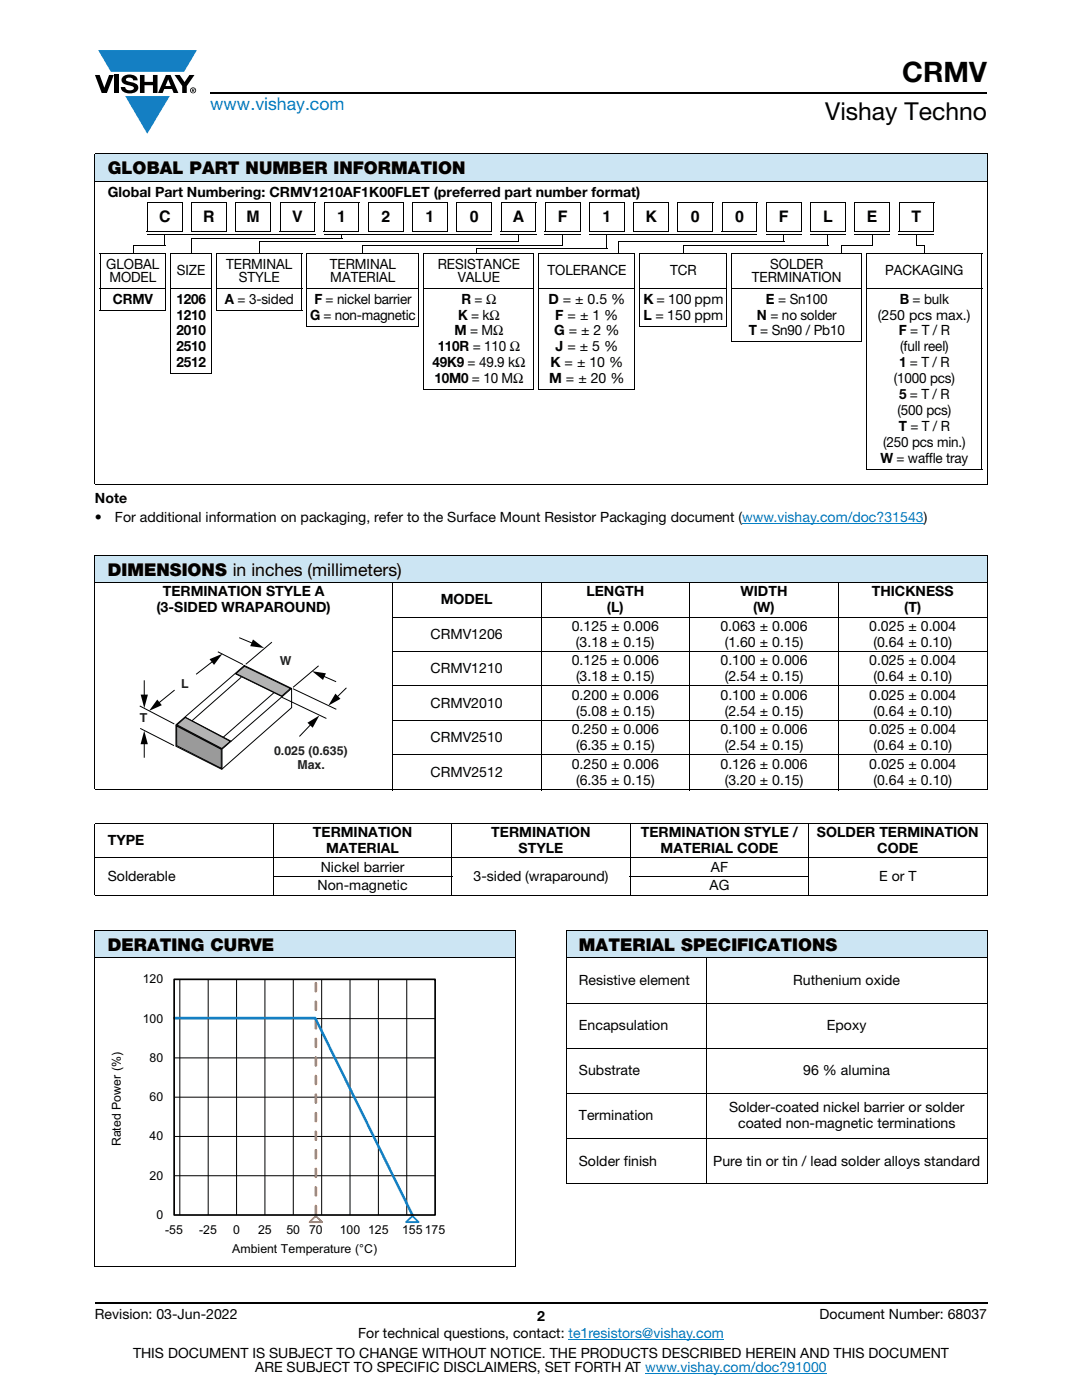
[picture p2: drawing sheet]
<svg xmlns="http://www.w3.org/2000/svg" width="216mm" height="279mm" viewBox="0 0 216 279" stroke-linecap="round" stroke-linejoin="round" font-family="sans-serif">
<defs><g id="words">
<text font-size="5.6" x="180" y="16.4">CRMV</text>
<text font-size="4.9" x="164.7" y="24">Vishay Techno</text>
<text font-size="3.5" fill="#007ec4" x="42" y="21.9">www.vishay.com</text>
<g font-size="3.5">
<text x="21.5" y="34.8">GLOBAL PART NUMBER INFORMATION</text>
<text x="21.5" y="114.9">DIMENSIONS in inches (millimeters)</text>
<text x="21.5" y="189.8">DERATING CURVE</text>
<text x="115.5" y="189.8">MATERIAL SPECIFICATIONS</text>
</g>
<g font-size="3.2">
<text x="31.7" y="44.3">C</text>
<text x="40.6" y="44.3">R</text>
<text x="49.2" y="44.3">M</text>
<text x="58.3" y="44.3">V</text>
<text x="67.3" y="44.3">1</text>
<text x="76.1" y="44.3">2</text>
<text x="84.9" y="44.3">1</text>
<text x="93.7" y="44.3">0</text>
<text x="102.3" y="44.3">A</text>
<text x="111.3" y="44.3">F</text>
<text x="120.2" y="44.3">1</text>
<text x="128.8" y="44.3">K</text>
<text x="137.9" y="44.3">0</text>
<text x="146.7" y="44.3">0</text>
<text x="155.4" y="44.3">F</text>
<text x="164.3" y="44.3">L</text>
<text x="173" y="44.3">E</text>
<text x="181.9" y="44.3">T</text>
</g>
<g font-size="2.8">
<text x="21.5" y="39.3">Global Part Numbering: CRMV1210AF1K00FLET (preferred part number format)</text>
<text x="21.2" y="53.7">GLOBAL</text>
<text x="45.1" y="53.7">TERMINAL</text>
<text x="65.8" y="53.7">TERMINAL</text>
<text x="87.4" y="53.7">RESISTANCE</text>
<text x="153.7" y="53.7">SOLDER</text>
<text x="21.8" y="56.2">MODEL</text>
<text x="35.3" y="55">SIZE</text>
<text x="47.7" y="56.2">STYLE</text>
<text x="65.9" y="56.2">MATERIAL</text>
<text x="91.3" y="56.2">VALUE</text>
<text x="109.2" y="55">TOLERANCE</text>
<text x="133.7" y="55">TCR</text>
<text x="150" y="56.2">TERMINATION</text>
<text x="176.6" y="55">PACKAGING</text>
<text x="22.5" y="60.6">CRMV</text>
<text x="35.2" y="60.6">1206</text>
<text x="35.2" y="63.8">1210</text>
<text x="44.9" y="60.6">A = 3-sided</text>
<text x="61.9" y="63.8">G = non-magnetic</text>
<text x="62.7" y="60.6">F = nickel barrier</text>
<text x="91.4" y="63.8">K = kΩ</text>
<text x="92.1" y="60.6">R = Ω</text>
<text x="109.4" y="60.6">D = ± 0.5 %</text>
<text x="110.8" y="63.8">F = ± 1 %</text>
<text x="128.4" y="60.6">K = 100 ppm</text>
<text x="128.4" y="63.8">L = 150 ppm</text>
<text x="151" y="63.8">N = no solder</text>
<text x="152.8" y="60.6">E = Sn100</text>
<text x="175.2" y="63.8">(250 pcs max.)</text>
<text x="179.5" y="60.6">B = bulk</text>
<text x="35.2" y="67">2010</text>
<text x="35.2" y="70.1">2510</text>
<text x="87.3" y="70.1">110R = 110 Ω</text>
<text x="90.7" y="67">M = MΩ</text>
<text x="110.6" y="67">G = ± 2 %</text>
<text x="110.9" y="70.1">J = ± 5 %</text>
<text x="149.4" y="67">T = Sn90 / Pb10</text>
<text x="179.3" y="67">F = T / R</text>
<text x="179.6" y="70.1">(full reel)</text>
<text x="35.2" y="73.3">2512</text>
<text x="86.3" y="73.3">49K9 = 49.9 kΩ</text>
<text x="86.7" y="76.5">10M0 = 10 MΩ</text>
<text x="109.6" y="76.5">M = ± 20 %</text>
<text x="109.9" y="73.3">K = ± 10 %</text>
<text x="178.4" y="76.5">(1000 pcs)</text>
<text x="179.4" y="73.3">1 = T / R</text>
<text x="179.1" y="82.8">(500 pcs)</text>
<text x="179.4" y="79.7">5 = T / R</text>
<text x="176.2" y="89.2">(250 pcs min.)</text>
<text x="179.3" y="86">T = T / R</text>
<text x="175.7" y="92.4">W = waffle tray</text>
<text x="18.9" y="100.3">Note</text>
<text x="18.9" y="104.2">•</text>
<text x="22.9" y="104.2">For additional information on packaging, refer to the Surface Mount Resistor Packaging document (www.vishay.com/doc?31543)</text>
<text x="32.5" y="119">TERMINATION STYLE A</text>
<text x="117" y="119">LENGTH</text>
<text x="147.7" y="119">WIDTH</text>
<text x="173.9" y="119">THICKNESS</text>
<text x="31.2" y="122.2">(3-SIDED WRAPAROUND)</text>
<text x="87.9" y="120.6">MODEL</text>
<text x="114.1" y="125.9">0.125 ± 0.006</text>
<text x="121.1" y="122.2">(L)</text>
<text x="143.8" y="125.9">0.063 ± 0.006</text>
<text x="150.3" y="122.2">(W)</text>
<text x="173.4" y="125.9">0.025 ± 0.004</text>
<text x="180.4" y="122.2">(T)</text>
<text x="85.9" y="127.5">CRMV1206</text>
<text x="114.9" y="129.1">(3.18 ± 0.15)</text>
<text x="144.6" y="129.1">(1.60 ± 0.15)</text>
<text x="174.3" y="129.1">(0.64 ± 0.10)</text>
<text x="85.9" y="134.4">CRMV1210</text>
<text x="114.1" y="132.8">0.125 ± 0.006</text>
<text x="114.9" y="136">(3.18 ± 0.15)</text>
<text x="143.8" y="132.8">0.100 ± 0.006</text>
<text x="144.6" y="136">(2.54 ± 0.15)</text>
<text x="173.4" y="132.8">0.025 ± 0.004</text>
<text x="174.3" y="136">(0.64 ± 0.10)</text>
<text x="85.9" y="141.2">CRMV2010</text>
<text x="114.1" y="139.7">0.200 ± 0.006</text>
<text x="114.9" y="142.8">(5.08 ± 0.15)</text>
<text x="143.8" y="139.7">0.100 ± 0.006</text>
<text x="144.6" y="142.8">(2.54 ± 0.15)</text>
<text x="173.4" y="139.7">0.025 ± 0.004</text>
<text x="174.3" y="142.8">(0.64 ± 0.10)</text>
<text x="85.9" y="148.1">CRMV2510</text>
<text x="114.1" y="146.5">0.250 ± 0.006</text>
<text x="114.9" y="149.7">(6.35 ± 0.15)</text>
<text x="143.8" y="146.5">0.100 ± 0.006</text>
<text x="144.6" y="149.7">(2.54 ± 0.15)</text>
<text x="173.4" y="146.5">0.025 ± 0.004</text>
<text x="174.3" y="149.7">(0.64 ± 0.10)</text>
<text x="85.9" y="155.1">CRMV2512</text>
<text x="114.1" y="153.5">0.250 ± 0.006</text>
<text x="143.8" y="153.5">0.126 ± 0.006</text>
<text x="173.4" y="153.5">0.025 ± 0.004</text>
<text x="114.9" y="156.7">(6.35 ± 0.15)</text>
<text x="144.6" y="156.7">(3.20 ± 0.15)</text>
<text x="174.3" y="156.7">(0.64 ± 0.10)</text>
<text x="62.4" y="167.1">TERMINATION</text>
<text x="98" y="167.1">TERMINATION</text>
<text x="127.9" y="167.1">TERMINATION STYLE /</text>
<text x="163" y="167.1">SOLDER TERMINATION</text>
<text x="21.5" y="168.7">TYPE</text>
<text x="64" y="174">Nickel barrier</text>
<text x="65.1" y="170.3">MATERIAL</text>
<text x="103.5" y="170.3">STYLE</text>
<text x="131.8" y="170.3">MATERIAL CODE</text>
<text x="141.8" y="174">AF</text>
<text x="175.1" y="170.3">CODE</text>
<text x="21.5" y="175.8">Solderable</text>
<text x="63.4" y="177.7">Non-magnetic</text>
<text x="94.5" y="175.8">3-sided (wraparound)</text>
<text x="141.6" y="177.7">AG</text>
<text x="175.4" y="175.8">E or T</text>
<text x="115.5" y="196.6">Resistive element</text>
<text x="158.3" y="196.6">Ruthenium oxide</text>
<text x="115.5" y="205.6">Encapsulation</text>
<text x="165" y="205.6">Epoxy</text>
<text x="115.5" y="214.6">Substrate</text>
<text x="160.3" y="214.6">96 % alumina</text>
<text x="145.5" y="222">Solder-coated nickel barrier or solder</text>
<text x="115.5" y="223.6">Termination</text>
<text x="147.3" y="225.2">coated non-magnetic terminations</text>
<text x="115.5" y="232.6">Solder finish</text>
<text x="142.3" y="232.6">Pure tin or tin / lead solder alloys standard</text>
<text x="18.9" y="263.3">Revision: 03-Jun-2022</text>
<text x="107.2" y="263.6">2</text>
<text x="163.6" y="263.3">Document Number: 68037</text>
<text x="71.5" y="267.1">For technical questions, contact: te1resistors@vishay.com</text>
<text x="26.5" y="271">THIS DOCUMENT IS SUBJECT TO CHANGE WITHOUT NOTICE. THE PRODUCTS DESCRIBED HEREIN AND THIS DOCUMENT</text>
<text x="50.9" y="273.8">ARE SUBJECT TO SPECIFIC DISCLAIMERS, SET FORTH AT www.vishay.com/doc?91000</text>
</g>
<g font-size="2.5" fill="#231f20">
<text x="36.1" y="137.3">L</text>
<text x="55.8" y="132.6">W</text>
<text x="27.9" y="144.2">T</text>
<text x="54.7" y="150.6">0.025 (0.635)</text>
<text x="59.3" y="153.5">Max.</text>
</g>
<g font-size="2.5">
<text x="28.5" y="196.3">120</text>
<text x="28.5" y="204.1">100</text>
<text x="29.9" y="211.9">80</text>
<text x="29.9" y="219.8">60</text>
<text x="29.9" y="227.6">40</text>
<text x="24.1" y="228.8" transform="rotate(-90 24.1 228.8)">Rated Power (%)</text>
<text x="29.9" y="235.4">20</text>
<text x="31.2" y="243.3">0</text>
<text x="33" y="246.2">-55</text>
<text x="39.8" y="246.2">-25</text>
<text x="46.3" y="250.1">Ambient Temperature (°C)</text>
<text x="46.5" y="246.2">0</text>
<text x="51.5" y="246.2">25</text>
<text x="57.2" y="246.2">50</text>
<text x="61.7" y="246.3">70</text>
<text x="67.8" y="246.2">100 125</text>
<text x="80.2" y="246.3">155</text>
<text x="84.8" y="246.2">175</text>
</g>
<text font-size="2.5" fill="#fff" x="55.8" y="193">Axis Title</text>
</g></defs>
<g fill="#147fc3">
<path d="M19.6 10h19.7l-2.6 4.3h-1.1h-13.5z"/>
<path d="M25 19.2h8.9l-4.5 7.5z"/>
</g>
<g fill="#000">
<path d="M18.9 15h1l.9 2.5 1-2.5h.9l-1.4 3.6h-1zM22.9 15h.9v3.6h-.9zM24.6 15.3a2.1 2.1 0 0 1 2.8 .3l.1 .4h-.9a.79 .79 0 0 0-.7-.5 .79 .79 0 0 0-.8 .4l.3 .3 1 .2a1.08 1.08 0 0 1 1.2 1 1.08 1.08 0 0 1-1.1 1.2 1.73 1.73 0 0 1-2.4-1.2h.9a.96 .96 0 0 0 .8 .6 .96 .96 0 0 0 .9-.4 1.31 1.31 0 0 0-1.2-.6 1.03 1.03 0 0 1-1.1-.6 1.03 1.03 0 0 1 .2-1.1zM27.9 15h.9v1.3h1.7v-1.3h.9v3.6h-.9v-1.6h-1.7v1.6h-.9zM34.8 15h1.1l.9 1.4 1-1.4h1l-1.5 2.2v1.4h-.9v-1.4z"/>
<path d="M33.6 15.9l.5 1.3h-1.1zM33.1 15l-1.6 3.6h1l.3-.8h1.5l.3 .8h1l-1.6-3.6z"/>
<path d="M38.4 17.8h.2v.2h-.2zM38.3 17.7v.7h.1v-.3l.4 .3-.2-.3 .2-.2-.1-.2z"/>
<path d="M38.1 18a.46 .46 0 0 1 .9 0 .46 .46 0 0 1-.9 0zM37.9 18a.6 .6 0 0 0 1.2 0 .6 .6 0 0 0-1.2 0z"/>
</g>
<path d="M42 18.6h155M18.9 260h178.1" fill="none" stroke="#000" stroke-width=".36"/>
<path d="M148.1 104.4h36.2M113.5 267.3h30.9M128.7 274h36.3" fill="none" stroke="#007ec4" stroke-width=".2"/>
<g fill="#cce5f3">
<path d="M18.9 30.7h178.1v5.5h-178.1z"/>
<path d="M18.9 110.8h178.1v5.5h-178.1z"/>
</g>
<g fill="none" stroke="#000" stroke-width=".2">
<path d="M18.9 30.7h178.1M18.9 36.2h178.1M18.9 30.8v65.8M197 30.8v65.8M19.9 50.6h13.2M19.9 57.5h13.2M20 50.7v11.1M33.1 50.7v11.1M34 50.6h8.3M34 57.5h8.3M34.1 50.7v23.8M42.2 50.7v23.8"/>
<path d="M43.1 50.6h17.2M43.1 57.5h17.2M43.2 50.7v11.1M60.2 50.7v11.1M61.2 50.6h22.5M61.2 57.5h22.5M61.2 50.7v14.3M83.6 50.7v14.3M84.5 50.6h22.1M84.5 57.5h22.1M84.6 50.7v27M106.5 50.7v27"/>
<path d="M107.4 50.6h19.4M107.4 57.5h19.4M107.5 50.7v27M126.7 50.7v27M127.6 50.6h17.5M127.6 57.5h17.5M127.7 50.7v14.3M145 50.7v14.3M146 50.6h26M146 57.5h26M146.1 50.7v17.5M171.9 50.7v17.5"/>
<path d="M172.8 50.6h23.2M172.8 57.5h23.2M172.9 50.7v42.9M195.9 50.7v42.9M19.9 61.9h13.2M34 74.6h8.3M43.1 61.9h17.2M61.2 65.1h22.5M84.5 77.8h22.1M107.4 77.8h19.4M127.6 65.1h17.5M146 68.2h26"/>
<path d="M18.9 96.6h178.1M172.8 93.7h23.2M18.9 110.8h178.1M18.9 116.3h178.1M18.9 110.8v46.7M78.3 116.2v41.5M107.9 116.2v41.5M137.6 116.2v41.5M167.3 116.2v41.5M197 110.8v46.7M78.2 123.1h118.8M78.2 130h118.8"/>
<path d="M78.2 136.9h118.8M18.9 157.6h178.1M78.2 143.8h118.8M78.2 150.7h118.8M18.9 164.3h178.1M18.9 171.2h178.1M18.9 178.6h178.1M18.9 164.4v14.1M54.5 174.9h35.7M54.5 164.3v14.4M90.1 164.3v14.4M125.7 174.9h35.7"/>
<path d="M125.8 164.3v14.4M161.4 164.3v14.4M197 164.4v14.1"/>
</g>
<path d="M35.2 144.9l9 4.6v3.8l-8.9-4.5z" fill="#999"/>
<path d="M46.9 134.4l9.4 4.6M48.2 135.1l-9.9 8.7M54.7 138.2l-10.2 8.9M58.2 137.4l-13.9 12.1v4M35.1 144.7l9.2 4.8M35.2 144.9l9 4.6v3.8l-8.9-4.5zM36.9 143.1l9.3 4.9" fill="none" stroke="#000" stroke-width=".2"/>
<path d="M47.1 134.4l1.7-1.4 9.2 4.4-1.8 1.5z" fill="#b3b3b3"/>
<path d="M47.1 134.4l1.7-1.4 9.2 4.4-1.8 1.5z" fill="none" stroke="#000" stroke-width=".2"/>
<path d="M35.3 144.7l1.7-1.5 9 4.8-1.7 1.4z" fill="#b3b3b3"/>
<g fill="none" stroke="#000" stroke-width=".2">
<path d="M28.8 135.8v3.3M34.8 137.7l-3.4 2.8M42.7 131.8l-3.6 2.8M43.5 130.1l5 2.5M47.7 127.3l3 1.2M48.6 132.8l9.6 4.6v3.8l-14 12.3-9.1-4.6v-4.2l13.7-11.9M54.3 128.2l-5.3 4.4M56.2 139.2l8.9 4.2M58.4 137.4l8.7 4.2M63.6 132.9l-5.1 4.3M64.3 134.8l2.8 1.3M69.1 137.3l-2 2"/>
<path d="M27.9 140.9l6.9 3.6M28 145.4l6.7 3.4M28.8 148v3.2M35.3 144.7l1.7-1.5 9 4.8-1.7 1.4zM62.2 144.4l-2.5 2.6"/>
</g>
<path d="M28.1 138.6h1.4l-.7 2.7zM31.4 139.6l.9 1.1-2.6 1.2zM41.8 131.6l2.6-1.1-1.7 2.2zM50.5 127.6l2.2 1.7-2.8-.3zM62.3 134l2.7 .4-.5 1.3zM66.9 138.4l1 1.1-2.4 1.3zM28.8 145.8l.7 2.7h-1.4zM61.3 144.2l2.4-1.4-1.3 2.4z" fill="#000"/>
<path d="M18.9 185.7h84.1v5.5h-84.1z" fill="#cce5f3"/>
<g fill="none" stroke="#000" stroke-width=".2">
<path d="M18.9 185.7h84.1M18.9 191.2h84.1M18.9 185.8v66.9M35.9 195.4v47.1M41.5 195.4v47.1M47.2 195.4v47.1M52.9 195.4v47.1M58.5 195.4v47.1M64.2 195.4v47.1M69.8 195.4v47.1M75.5 195.4v47.1M81.2 195.4v47.1"/>
<path d="M103 185.8v66.9M34.8 203.3h52M34.8 211.1h52M34.8 219h52M34.8 226.8h52M34.8 234.6h52M18.9 252.8h84.1"/>
</g>
<path d="M61.8 243.9l1.2-1.2 1.3 1.2z" fill="none" stroke="#f16b22" stroke-width=".35"/>
<path d="M81 243.9l1.3-1.2 1.3 1.2z" fill="none" stroke="#147fc3" stroke-width=".35"/>
<path d="M63 242.3v-46.9" fill="none" stroke="#f16b22" stroke-width=".53" stroke-dasharray="1.6 2.1"/>
<path d="M34.8 203.2h28.1l19.4 39.3" fill="none" stroke="#147fc3" stroke-width=".51"/>
<path d="M34.8 195.4h52v47.1h-52z" fill="none" stroke="#000" stroke-width=".34"/>
<path d="M112.9 185.7h84.1v5.5h-84.1z" fill="#cce5f3"/>
<g fill="none" stroke="#000" stroke-width=".2">
<path d="M26.6 49h6.4M29.3 46.2h7M29.4 46.8h33.5M29.4 40.5h7M29.4 40.4v5.8M32.9 46.8v2.2M36.3 40.5v5.7M38.1 46.2h7M38.2 47.6h30.1M38.2 47.5v3.1M38.2 40.5h7M38.2 40.4v5.8"/>
<path d="M45.1 40.5v5.7M47 46.2h7M47.1 40.4v5.8M47.1 40.5h7M51.8 48.2v2.4M51.8 48.3h51.8M54 40.5v5.7M55.8 46.2h7M55.9 40.5h7M55.9 40.4v5.8M62.8 40.5v5.7M64.6 46.2h7"/>
<path d="M64.7 40.4v5.8M64.7 40.5h7M64.7 46.8h33.5M71.6 40.5v5.7M72.4 49h40M73.4 46.2h7.1M73.5 40.5h7M73.5 40.4v5.8M80.5 40.5v5.7M82.3 46.2h7M82.3 40.5h7M82.3 40.4v5.8"/>
<path d="M89.3 40.5v5.7M91.1 46.2h7M91.2 40.4v5.8M91.2 40.5h7M95.1 49.7h26.1M98.1 40.5v5.7M99.9 46.2h7M99.9 46.8h7.2M100 40.5h7M100 40.4v5.8M106.9 40.5v5.7M108.7 46.8h7.2"/>
<path d="M108.7 46.2h7M108.8 40.5h7M108.8 40.4v5.8M112.3 46.8v2.2M115.7 40.5v5.7M117.6 46.2h7M117.6 46.8h33.5M117.6 40.4v5.8M117.6 40.5h7.1M121.1 46.8v2.9M123.4 48.3h33.1M123.4 48.2v2.4"/>
<path d="M124.6 40.5v5.7M126.4 46.2h7M126.5 40.5h7M126.5 40.4v5.8M133.4 40.5v5.7M135.2 46.2h7M135.3 40.5h7M135.3 40.4v5.8M136.5 49h28.8M142.2 40.5v5.7M144 46.2h7M144.1 40.4v5.8"/>
<path d="M144.1 40.5h7M151 40.5v5.7M152.8 46.8h7.2M152.8 46.2h7.1M152.9 40.5h7M152.9 40.4v5.8M159.9 40.5v5.7M161.7 46.2h7M161.8 40.5h7M161.8 46.8h7M161.8 40.4v5.8M165.2 46.8v2.2"/>
<path d="M168 49h6.1M168.7 40.5v5.7M170.5 46.2h7M170.6 40.4v5.8M170.6 40.5h7M170.6 46.8h7M174.1 46.8v2.2M177.5 40.5v5.7M179.3 46.2h7M179.3 46.8h7.1M179.4 40.5h7M179.4 40.4v5.8"/>
<path d="M183 46.8v2.2M186.3 40.5v5.7M112.9 185.7h84.1M112.9 191.2h84.1M112.9 185.8v50.3M140.9 191.1v45.2M197 185.8v50.3M112.9 200.2h84.1M112.9 209.2h84.1M112.9 218.2h84.1M112.9 227.2h84.1M112.9 236.2h84.1"/>
</g>
<g fill="#000">
<path d="M26.5 48.9h.1v1.7h-.1zM64.7 46.7v.2zM68.2 46.8h.1v.8h-.1zM72.3 48.9h.2v1.7h-.2zM95 49.6h.2v1h-.2zM99.8 46.7l.1 .2zM103.4 46.8h.2v1.5h-.2zM136.4 48.9h.2v1.7h-.2zM156.3 46.8h.2v1.5h-.2zM161.7 46.7l.1 .2zM167.9 48.9h.2v1.7h-.2zM170.5 46.7l.1 .2z"/>
<path d="M182.9 48.9h1.6v.1h-1.6zM184.4 48.9h.2v1.7h-.2z"/>
</g>
<use href="#words"/>
</svg>
